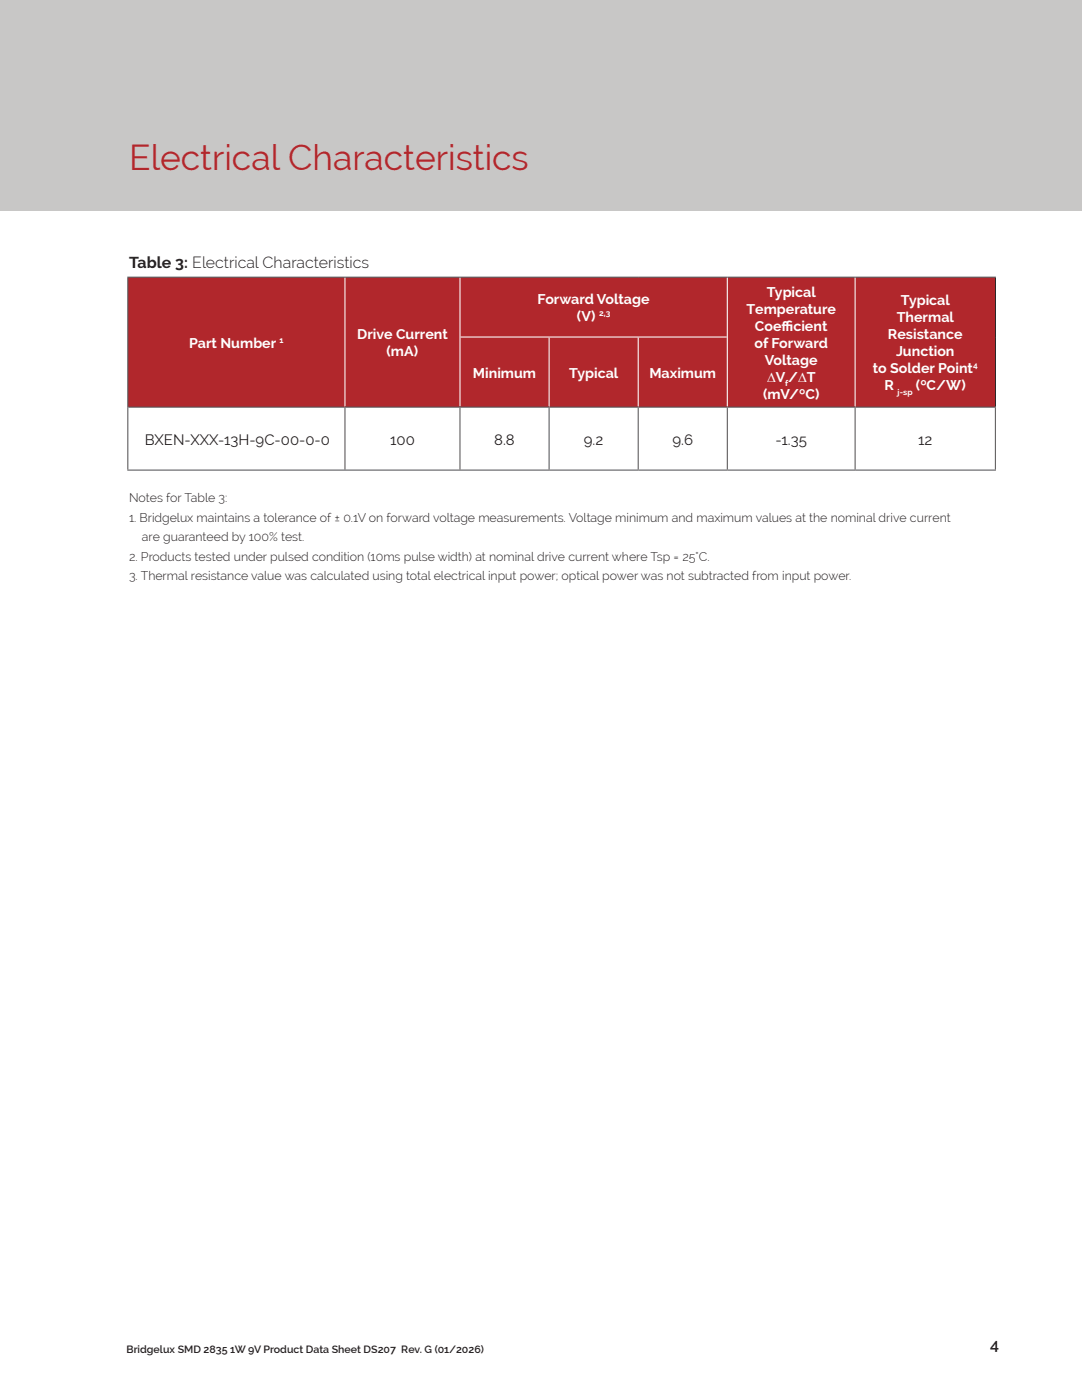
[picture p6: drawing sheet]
<svg xmlns="http://www.w3.org/2000/svg" width="216mm" height="279mm" viewBox="0 0 216 279" stroke-linecap="round" stroke-linejoin="round" font-family="sans-serif">
<defs><g id="words">
<text font-size="7.1" fill="#b1272c" x="25.8" y="33.8">Electrical Characteristics</text>
<g font-size="3.2" fill="#231f20">
<text x="25.8" y="53.5">Table 3: Electrical Characteristics</text>
<text x="197.6" y="269.4">4</text>
</g>
<g font-size="3" fill="#231f20">
<text x="28.9" y="88.7">BXEN-XXX-13H-9C-00-0-0</text>
<text x="77.8" y="88.7">100</text>
<text x="98.6" y="88.7">8.8</text>
<text x="116.5" y="88.7">9.2</text>
<text x="134.2" y="88.7">9.6</text>
<text x="154.7" y="88.7">-1.35</text>
<text x="183.2" y="88.7">12</text>
</g>
<g font-size="2.8" fill="#fff">
<text x="153" y="59.2">Typical</text>
<text x="107.3" y="60.7">Forward Voltage</text>
<text x="115.1" y="64.1">(V)</text>
<text x="148.9" y="62.6">Temperature</text>
<text x="178.9" y="64.3">Thermal</text>
<text x="179.8" y="60.9">Typical</text>
<text x="37.8" y="69.4">Part Number</text>
<text x="71.3" y="67.7">Drive Current</text>
<text x="77.1" y="71.1">(mA)</text>
<text x="150.5" y="69.4">of Forward</text>
<text x="150.7" y="66">Coef</text>
<text x="155.9" y="66">f</text>
<text x="155.9" y="66">icient</text>
<text x="177.2" y="67.7">Resistance</text>
<text x="178.8" y="71.1">Junction</text>
<text x="94.4" y="75.4">Minimum</text>
<text x="113.6" y="75.4">Typical</text>
<text x="129.6" y="75.4">Maximum</text>
<text x="152.6" y="72.8">Voltage</text>
<text x="153.1" y="76.2">∆V /∆T</text>
<text x="174.2" y="74.5">to Solder Point</text>
<text x="176.5" y="77.9">R</text>
<text x="182.8" y="77.9">(ºC/W)</text>
<text x="152.3" y="79.6">(mV/ºC)</text>
</g>
<g font-size="2.5" fill="#231f20">
<text x="25.8" y="100.3">Notes for Table 3:</text>
<text x="25.8" y="104.1">1. Bridgelux maintains a tolerance of ± 0.1V on forward voltage measurements. Voltage minimum and maximum values at the nominal drive current</text>
<text x="25.8" y="111.9">2. Products tested under pulsed condition (10ms pulse width) at nominal drive current where Tsp = 25°C.</text>
<text x="28.3" y="108">are guaranteed by 100% test.</text>
<text x="25.8" y="115.8">3. Thermal resistance value was calculated using total electrical input power; optical power was not subtracted from input power.</text>
</g>
<text font-size="2.1" fill="#231f20" x="25.2" y="270.1">Bridgelux SMD 2835 1W 9V Product Data Sheet DS207 Rev. G (01/2026)</text>
<g font-size="1.6" fill="#fff">
<text x="119.5" y="63.2">2,3</text>
<text x="55.8" y="68.5">1</text>
<text x="156.7" y="77.1">f</text>
<text x="194.2" y="73.5">4</text>
<text x="179.1" y="78.8">j-sp</text>
</g>
</g></defs>
<path d="M0 0h215.9v42h-215.9z" fill="#c8c7c6"/>
<path d="M25.5 55.3h43.3v26h-43.3zM68.8 55.3h23v26h-23zM91.8 55.3h53.3v12h-53.3zM145.1 55.3h25.5v26h-25.5zM170.6 55.3h28v26h-28zM91.8 67.3h17.8v14h-17.8zM109.6 67.3h17.7v14h-17.7zM127.3 67.3h17.8v14h-17.8z" fill="#b1272c"/>
<path d="M25.4 55.3h173.3M25.5 55.4v38.3M25.4 93.8h173.3M25.6 81.3h173.1M68.8 81.4v12.3M91.8 81.4v12.3M109.6 81.4v12.3M127.3 81.4v12.3M145.1 81.4v12.3M170.6 81.4v12.3M198.6 81.4v12.3" fill="none" stroke="#555659" stroke-width=".21"/>
<path d="M68.8 55.4v25.7M91.8 55.4v25.7M145.1 55.4v25.7M170.6 55.4v25.7M91.9 67.3h53.1M109.6 67.4v13.7M127.3 67.4v13.7" fill="none" stroke="#fff" stroke-width=".21"/>
<path d="M198.6 55.4v25.7" fill="none" stroke="#231f20" stroke-width=".21"/>
<use href="#words"/>
</svg>
